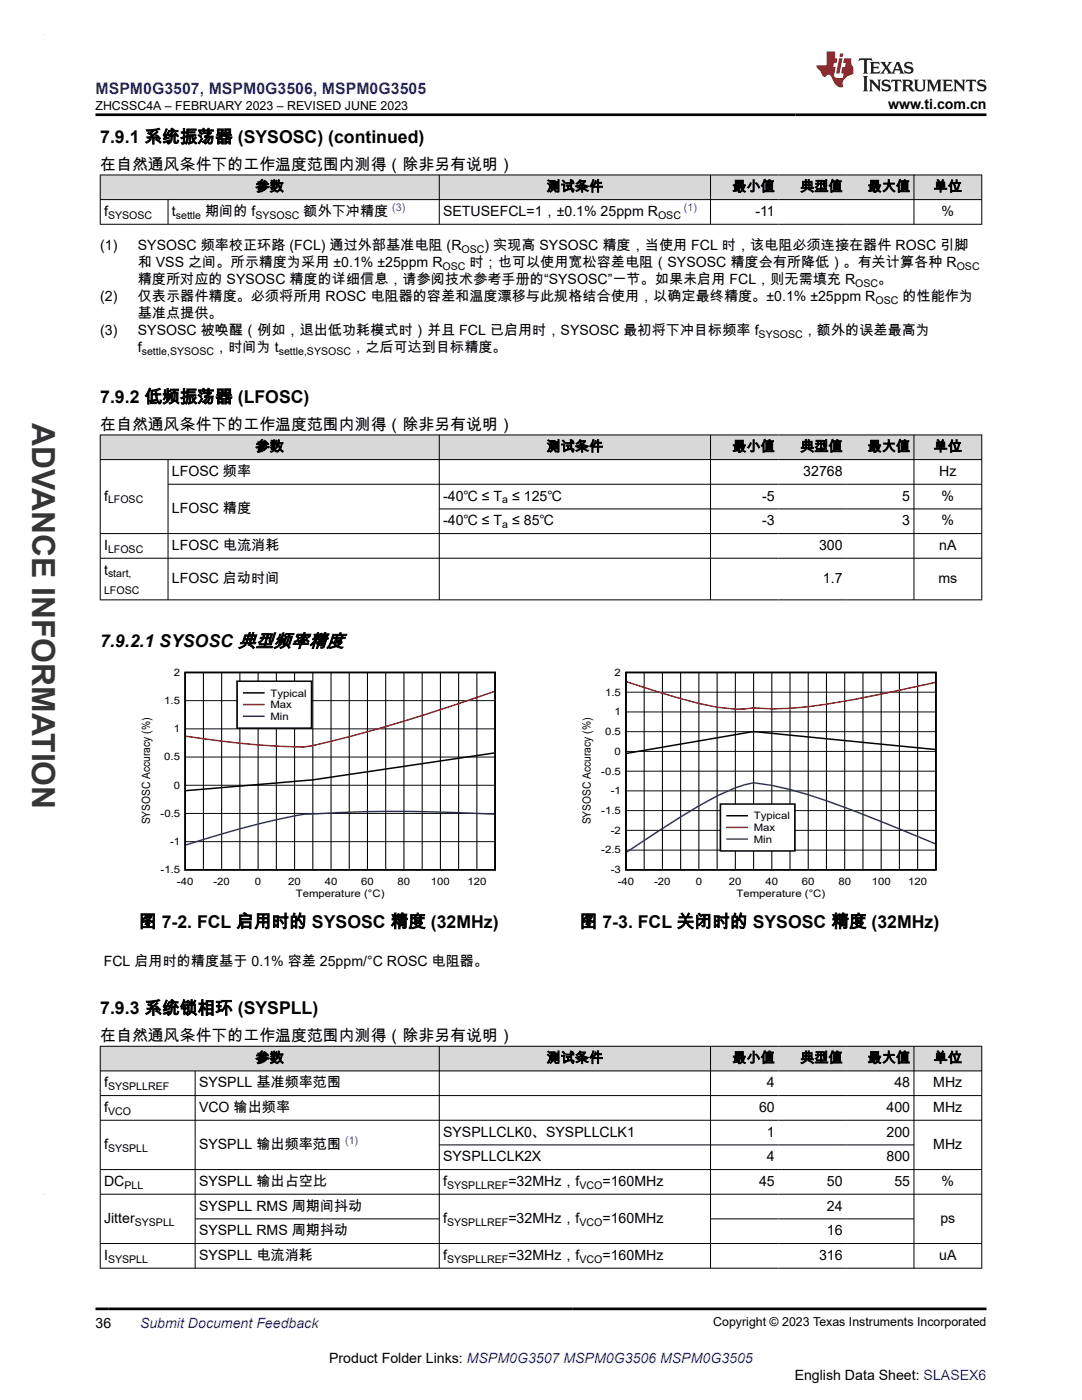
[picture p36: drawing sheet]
<svg xmlns="http://www.w3.org/2000/svg" width="216mm" height="279mm" viewBox="0 0 216 279" stroke-linecap="round" stroke-linejoin="round" font-family="sans-serif">
<defs><g id="words">
<text font-size="6.3" fill="#373435" x="6.4" y="84.5" transform="rotate(90 6.4 84.5)">ADVANCE INFORMATION</text>
<g font-size="3.5">
<text x="20" y="28.5">7.9.1 系统振荡器 (SYSOSC) (continued)</text>
<text x="20" y="80.4">7.9.2 低频振荡器 (LFOSC)</text>
<text x="20" y="129.2">7.9.2.1 SYSOSC 典型频率精度</text>
<text x="27.8" y="185.1">图 7-2. FCL 启用时的 SYSOSC 精度 (32MHz)</text>
<text x="115.7" y="185.1">图 7-3. FCL 关闭时的 SYSOSC 精度 (32MHz)</text>
<text x="20" y="202.4">7.9.3 系统锁相环 (SYSPLL)</text>
</g>
<text font-size="3.2" fill="#00f" x="19.1" y="18.7">MSPM0G3507, MSPM0G3506, MSPM0G3505</text>
<g font-size="3.2">
<text x="20" y="33.9">在自然通风条件下的工作温度范围内测得（除非另有说明）</text>
<text x="20" y="85.7">在自然通风条件下的工作温度范围内测得（除非另有说明）</text>
<text x="20" y="207.8">在自然通风条件下的工作温度范围内测得（除非另有说明）</text>
</g>
<g font-size="2.8">
<text x="177.2" y="21.8">www.ti.com.cn</text>
<text x="51" y="38.2">参数</text>
<text x="109.1" y="38.2">测试条件</text>
<text x="146.1" y="38.2">最小值</text>
<text x="159.7" y="38.2">典型值</text>
<text x="173.1" y="38.2">最大值</text>
<text x="186.3" y="38.2">单位</text>
<text x="20.8" y="43.1">f</text>
<text x="34.3" y="43.1">t</text>
<text x="40.9" y="43.1">期间的 f</text>
<text x="60.6" y="43.1">额外下冲精度</text>
<text x="88.4" y="43.1">SETUSEFCL=1，±0.1% 25ppm R</text>
<text x="150.7" y="43.1">-11</text>
<text x="187.9" y="43.1">%</text>
<text x="20" y="49.9">(1)</text>
<text x="27.5" y="49.9">SYSOSC 频率校正环路 (FCL) 通过外部基准电阻 (R</text>
<text x="27.5" y="53.3">和 VSS 之间。所示精度为采用 ±0.1% ±25ppm R</text>
<text x="93.7" y="53.3">时；也可以使用宽松容差电阻（SYSOSC 精度会有所降低）。有关计算各种 R</text>
<text x="96.7" y="49.9">) 实现高 SYSOSC 精度，当使用 FCL 时，该电阻必须连接在器件 ROSC 引脚</text>
<text x="27.5" y="56.7">精度所对应的 SYSOSC 精度的详细信息，请参阅技术参考手册的“SYSOSC”一节。如果未启用 FCL，则无需填充 R</text>
<text x="175.2" y="56.7">。</text>
<text x="20" y="60.1">(2)</text>
<text x="27.5" y="60.1">仅表示器件精度。必须将所用 ROSC 电阻器的容差和温度漂移与此规格结合使用，以确定最终精度。±0.1% ±25ppm R</text>
<text x="27.5" y="63.5">基准点提供。</text>
<text x="180.1" y="60.1">的性能作为</text>
<text x="20" y="66.8">(3)</text>
<text x="27.5" y="70.2">f</text>
<text x="27.5" y="66.8">SYSOSC 被唤醒（例如，退出低功耗模式时）并且 FCL 已启用时，SYSOSC 最初将下冲目标频率 f</text>
<text x="42.8" y="70.2">，时间为 t</text>
<text x="70.1" y="70.2">，之后可达到目标精度。</text>
<text x="160.2" y="66.8">，额外的误差最高为</text>
<text x="34.3" y="95">LFOSC 频率</text>
<text x="51" y="90.1">参数</text>
<text x="109.1" y="90.1">测试条件</text>
<text x="146.1" y="90.1">最小值</text>
<text x="159.7" y="90.1">典型值</text>
<text x="160.3" y="95">32768</text>
<text x="173.1" y="90.1">最大值</text>
<text x="186.3" y="90.1">单位</text>
<text x="187.4" y="95">Hz</text>
<text x="20.8" y="99.9">f</text>
<text x="88.4" y="99.9">-40℃ ≤ T ≤ 125℃</text>
<text x="152.1" y="99.9">-5</text>
<text x="180" y="99.9">5</text>
<text x="187.9" y="99.9">%</text>
<text x="34.3" y="102.4">LFOSC 精度</text>
<text x="88.4" y="104.8">-40℃ ≤ T ≤ 85℃</text>
<text x="152.1" y="104.8">-3</text>
<text x="180" y="104.8">3</text>
<text x="187.9" y="104.8">%</text>
<text x="20.8" y="109.8">I</text>
<text x="34.3" y="109.8">LFOSC 电流消耗</text>
<text x="163.4" y="109.8">300</text>
<text x="187.4" y="109.8">nA</text>
<text x="20.8" y="114.7">t</text>
<text x="34.3" y="116.4">LFOSC 启动时间</text>
<text x="164.2" y="116.4">1.7</text>
<text x="187.3" y="116.4">ms</text>
<text x="20.7" y="192.7">FCL 启用时的精度基于 0.1% 容差 25ppm/°C ROSC 电阻器。</text>
<text x="51" y="212.1">参数</text>
<text x="109.1" y="212.1">测试条件</text>
<text x="146.1" y="212.1">最小值</text>
<text x="159.7" y="212.1">典型值</text>
<text x="173.1" y="212.1">最大值</text>
<text x="186.3" y="212.1">单位</text>
<text x="20.8" y="217">f</text>
<text x="20.8" y="221.9">f</text>
<text x="39.7" y="217">SYSPLL 基准频率范围</text>
<text x="39.7" y="221.9">VCO 输出频率</text>
<text x="151.5" y="221.9">60</text>
<text x="153" y="217">4</text>
<text x="176.9" y="221.9">400</text>
<text x="178.5" y="217">48</text>
<text x="186.2" y="217">MHz</text>
<text x="186.2" y="221.9">MHz</text>
<text x="88.4" y="226.8">SYSPLLCLK0、SYSPLLCLK1</text>
<text x="153" y="226.8">1</text>
<text x="176.9" y="226.8">200</text>
<text x="20.8" y="229.3">f</text>
<text x="39.7" y="229.3">SYSPLL 输出频率范围</text>
<text x="88.4" y="231.8">SYSPLLCLK2X</text>
<text x="153" y="231.8">4</text>
<text x="176.9" y="231.8">800</text>
<text x="186.2" y="229.3">MHz</text>
<text x="20.8" y="236.7">DC</text>
<text x="39.7" y="236.7">SYSPLL 输出占空比</text>
<text x="88.4" y="236.7">f</text>
<text x="101.4" y="236.7">=32MHz，f</text>
<text x="120.2" y="236.7">=160MHz</text>
<text x="151.5" y="236.7">45</text>
<text x="165" y="236.7">50</text>
<text x="178.5" y="236.7">55</text>
<text x="187.9" y="236.7">%</text>
<text x="20.8" y="244.1">Jitter</text>
<text x="39.7" y="241.6">SYSPLL RMS 周期间抖动</text>
<text x="88.4" y="244.1">f</text>
<text x="101.4" y="244.1">=32MHz，f</text>
<text x="120.2" y="244.1">=160MHz</text>
<text x="165" y="241.6">24</text>
<text x="187.6" y="244.1">ps</text>
<text x="20.8" y="251.4">I</text>
<text x="39.7" y="246.5">SYSPLL RMS 周期抖动</text>
<text x="39.7" y="251.4">SYSPLL 电流消耗</text>
<text x="88.4" y="251.4">f</text>
<text x="101.4" y="251.4">=32MHz，f</text>
<text x="120.2" y="251.4">=160MHz</text>
<text x="163.4" y="251.4">316</text>
<text x="165" y="246.5">16</text>
<text x="187.4" y="251.4">uA</text>
<text x="19.1" y="265">36</text>
<text x="65.7" y="272">Product Folder Links: MSPM0G3507 MSPM0G3506 MSPM0G3505</text>
<text x="158.6" y="275.3">English Data Sheet: SLASEX6</text>
</g>
<text font-size="2.8" fill="#00f" x="27.9" y="265">Submit Document Feedback</text>
<g font-size="2.5">
<text x="19.1" y="21.9">ZHCSSC4A – FEBRUARY 2023 – REVISED JUNE 2023</text>
<text x="142.3" y="264.7">Copyright © 2023 Texas Instruments Incorporated</text>
</g>
<g font-size="2.3">
<text x="29.9" y="164.5" transform="rotate(-90 29.9 164.5)">SYSOSC Accuracy (%)</text>
<text x="117.9" y="164.5" transform="rotate(-90 117.9 164.5)">SYSOSC Accuracy (%)</text>
</g>
<g font-size="2.1">
<text x="21.6" y="43.7">SYSOSC</text>
<text x="35.1" y="43.7">settle</text>
<text x="51" y="43.7">SYSOSC</text>
<text x="131.3" y="43.7">OSC</text>
<text x="88.3" y="53.9">OSC</text>
<text x="92.1" y="50.5">OSC</text>
<text x="190.9" y="53.9">OSC</text>
<text x="170.7" y="57.2">OSC</text>
<text x="174.7" y="60.6">OSC</text>
<text x="28.3" y="70.8">settle,SYSOSC</text>
<text x="55.6" y="70.8">settle,SYSOSC</text>
<text x="151.4" y="67.4">SYSOSC</text>
<text x="21.6" y="100.5">LFOSC</text>
<text x="100.2" y="100.5">a</text>
<text x="100.2" y="105.4">a</text>
<text x="21.6" y="110.3">LFOSC</text>
<text x="20.8" y="118.6">LFOSC</text>
<text x="21.6" y="115.2">start,</text>
<text x="21.6" y="217.6">SYSPLLREF</text>
<text x="21.6" y="222.5">VCO</text>
<text x="21.6" y="229.9">SYSPLL</text>
<text x="24.8" y="237.3">PLL</text>
<text x="89.2" y="237.3">SYSPLLREF</text>
<text x="115.6" y="237.3">VCO</text>
<text x="26.9" y="244.6">SYSPLL</text>
<text x="89.2" y="244.6">SYSPLLREF</text>
<text x="115.6" y="244.6">VCO</text>
<text x="21.6" y="252">SYSPLL</text>
<text x="89.2" y="252">SYSPLLREF</text>
<text x="115.6" y="252">VCO</text>
</g>
<g font-size="2.1" fill="#00f">
<text x="78.3" y="42.2">(3)</text>
<text x="136.5" y="42.2">(1)</text>
<text x="68.9" y="228.4">(1)</text>
</g>
<g font-size="2">
<text x="34.7" y="134.9">2</text>
<text x="122.6" y="134.9">2</text>
<text x="32.8" y="140.5">1.5</text>
<text x="54" y="139">Typical</text>
<text x="54" y="141.3">Max</text>
<text x="54" y="143.7">Min</text>
<text x="120.7" y="138.8">1.5</text>
<text x="122.6" y="142.8">1</text>
<text x="34.7" y="146.1">1</text>
<text x="120.7" y="146.7">0.5</text>
<text x="32.8" y="151.8">0.5</text>
<text x="120" y="154.6">-0.5</text>
<text x="122.6" y="150.6">0</text>
<text x="34.7" y="157.4">0</text>
<text x="121.9" y="158.5">-1</text>
<text x="32" y="163">-0.5</text>
<text x="120" y="162.4">-1.5</text>
<text x="121.9" y="166.4">-2</text>
<text x="150.4" y="163.5">Typical</text>
<text x="150.4" y="165.8">Max</text>
<text x="33.9" y="168.6">-1</text>
<text x="120" y="170.3">-2.5</text>
<text x="150.4" y="168.2">Min</text>
<text x="32" y="174.3">-1.5</text>
<text x="35.3" y="176.6">-40</text>
<text x="42.6" y="176.6">-20</text>
<text x="50.9" y="176.6">0</text>
<text x="57.5" y="176.6">20</text>
<text x="59" y="178.9">Temperature (°C)</text>
<text x="64.8" y="176.6">40</text>
<text x="72.1" y="176.6">60</text>
<text x="79.3" y="176.6">80</text>
<text x="86" y="176.6">100</text>
<text x="93.3" y="176.6">120</text>
<text x="121.9" y="174.3">-3</text>
<text x="123.3" y="176.6">-40</text>
<text x="130.5" y="176.6">-20</text>
<text x="138.8" y="176.6">0</text>
<text x="145.5" y="176.6">20</text>
<text x="147" y="178.9">Temperature (°C)</text>
<text x="152.7" y="176.6">40</text>
<text x="160" y="176.6">60</text>
<text x="167.3" y="176.6">80</text>
<text x="173.9" y="176.6">100</text>
<text x="181.2" y="176.6">120</text>
</g>
</g></defs>
<g fill="#d8d8d8">
<path d="M20 34.9h175.9v4.9h-175.9z" fill-rule="evenodd"/>
<path d="M20.1 35h67.5v4.8h-67.5z" fill-rule="evenodd"/>
<path d="M87.7 35h54v4.8h-54z" fill-rule="evenodd"/>
<path d="M141.8 35h13.5v4.8h-13.5z" fill-rule="evenodd"/>
<path d="M155.3 35h13.5v4.8h-13.5z" fill-rule="evenodd"/>
<path d="M168.8 35h13.5v4.8h-13.5z" fill-rule="evenodd"/>
<path d="M182.4 35h13.4v4.8h-13.4z" fill-rule="evenodd"/>
</g>
<path d="M19.9 34.9h176.1M19.9 39.8h176.1M20 34.9v9.9M33.5 39.8v5M87.7 34.9v9.9M141.8 34.9v9.9M182.4 34.9v9.9M195.9 34.9v9.9M19.9 44.8h176.1" fill="none" stroke="#000" stroke-width=".2"/>
<g fill="#d8d8d8">
<path d="M20 86.8h175.9v4.9h-175.9z" fill-rule="evenodd"/>
<path d="M20.1 86.9h67.5v4.8h-67.5z" fill-rule="evenodd"/>
<path d="M87.7 86.9h54v4.8h-54z" fill-rule="evenodd"/>
<path d="M141.8 86.9h13.5v4.8h-13.5z" fill-rule="evenodd"/>
<path d="M155.3 86.9h13.5v4.8h-13.5z" fill-rule="evenodd"/>
<path d="M168.8 86.9h13.5v4.8h-13.5z" fill-rule="evenodd"/>
<path d="M182.4 86.9h13.4v4.8h-13.4z" fill-rule="evenodd"/>
</g>
<g fill="none" stroke="#000" stroke-width=".2">
<path d="M19.9 86.8h176.1M19.9 91.7h176.1M20 86.7v33.1M33.5 91.7v28.1M33.5 96.6h162.5M87.7 86.7v33.1M141.8 86.7v33.1M182.4 86.7v33.1M195.9 86.7v33.1M19.9 106.5h176.1M19.9 111.4h176.1M19.9 119.7h176.1"/>
<path d="M87.7 101.6h108.3M37 139.8h61.8M40.6 134.2v39.4M44.2 134.2v39.4M47.9 134.2v39.4M51.5 134.2v39.4M55.1 134.2v39.4M58.8 134.2v39.4M62.4 134.2v39.4M66.1 134.2v39.4M69.7 134.2v39.4M73.3 134.2v39.4"/>
<path d="M77 134.2v39.4M80.6 134.2v39.4M84.2 134.2v39.4M87.9 134.2v39.4M91.5 134.2v39.4M95.2 134.2v39.4M37 156.7h61.8M37 151.1h61.8M37 145.5h61.8M37 168h61.8M37 162.3h61.8"/>
</g>
<path d="M37 134.2h61.8v39.4h-61.8zM98.6 150.3l-25.3 3.7a243.8 243.8 0 0 1-25.4 2.9l-10.8 .9" fill="none" stroke="#000" stroke-width=".31"/>
<path d="M98.6 138l-3.4 1.2a337.8 337.8 0 0 1-32.8 9.6l-1.8 .3a161.3 161.3 0 0 1-23.5-2.2" fill="none" stroke="#f00" stroke-width=".31"/>
<path d="M98.6 162.5l-3.4-.2a310.4 310.4 0 0 0-34.6 .2 173.8 173.8 0 0 0-23.5 6.1" fill="none" stroke="#156" stroke-width=".31"/>
<path d="M47.3 136h14.9v9.3h-14.9z" fill-rule="evenodd" fill="#fff"/>
<path d="M47.3 136h14.9v9.3h-14.9zM48.6 138.3h4M124.9 134.2h61.8v39.4h-61.8zM186.6 149.6l-36.2-3.6-25.3 4.4" fill="none" stroke="#000" stroke-width=".31"/>
<path d="M125.1 136.1l3.4 1.1a117.8 117.8 0 0 0 14.6 3.9l3.6 .4 3.7-.2a64 64 0 0 0 18.2-1.4l7.2-1.4 10.8-2.3M48.6 140.6h4" fill="none" stroke="#f00" stroke-width=".31"/>
<path d="M48.6 142.9h4M186.6 168.4l-3.5-1.5a244.3 244.3 0 0 0-25.5-9.3l-3.6-.9-3.6-.5-1.9 .4a52.2 52.2 0 0 0-12.7 6.4l-10.7 7" fill="none" stroke="#156" stroke-width=".31"/>
<g fill="none" stroke="#000" stroke-width=".2">
<path d="M124.9 138.1h61.9M128.5 134.2v39.4M132.2 134.2v39.4M135.8 134.2v39.4M139.5 134.2v39.4M143.1 134.2v39.4M146.7 134.2v39.4M150.4 134.2v39.4M154 134.2v39.4M157.6 134.2v39.4M161.3 134.2v39.4M164.9 134.2v39.4"/>
<path d="M168.6 134.2v39.4M172.2 134.2v39.4M175.8 134.2v39.4M179.5 134.2v39.4M183.1 134.2v39.4M124.9 157.8h61.9M124.9 153.9h61.9M124.9 150h61.9M124.9 146h61.9M124.9 142.1h61.9M124.9 169.7h61.9M124.9 165.7h61.9"/>
<path d="M124.9 161.8h61.9"/>
</g>
<path d="M143.7 160.5h14.9v9.3h-14.9z" fill-rule="evenodd" fill="#fff"/>
<path d="M143.7 160.5h14.9v9.3h-14.9zM145.1 162.8h4" fill="none" stroke="#000" stroke-width=".31"/>
<path d="M145.1 165.1h4" fill="none" stroke="#f00" stroke-width=".31"/>
<path d="M145.1 167.5h4" fill="none" stroke="#156" stroke-width=".31"/>
<g fill="#d8d8d8">
<path d="M20 208.8h175.9v4.9h-175.9z" fill-rule="evenodd"/>
<path d="M20.1 208.9h67.5v4.8h-67.5z" fill-rule="evenodd"/>
<path d="M87.7 208.9h54v4.8h-54z" fill-rule="evenodd"/>
<path d="M141.8 208.9h13.5v4.8h-13.5z" fill-rule="evenodd"/>
<path d="M155.3 208.9h13.5v4.8h-13.5z" fill-rule="evenodd"/>
<path d="M168.8 208.9h13.5v4.8h-13.5z" fill-rule="evenodd"/>
<path d="M182.4 208.9h13.4v4.8h-13.4z" fill-rule="evenodd"/>
</g>
<g fill="none" stroke="#000" stroke-width=".2">
<path d="M19.9 208.8h176.1M19.9 213.7h176.1M19.9 218.6h176.1M20 208.7v44.5M38.9 213.7v39.5M87.7 208.7v44.5M141.8 208.7v44.5M182.4 208.7v44.5M195.9 208.7v44.5M19.9 223.6h176.1M19.9 233.4h176.1M19.9 238.3h176.1"/>
<path d="M87.7 228.5h94.7M19.9 248.2h176.1M19.9 253.1h176.1M38.9 243.3h48.8M141.8 243.3h40.6"/>
</g>
<path d="M171.5 11.6l-.2 .6 .5-.2h.6v.1v2.2l-.2 .4h1l-.2-.4v-2.2v-.1h.5l.6 .2-.2-.6zM173.6 12.4l.2 .3v1.6l-.2 .4h1.9l.1-.6a1.08 1.08 0 0 1-1.3 .2v-.7h.6l.4 .2v-.7l-.4 .2h-.6v-.5l.2-.2a1 1 0 0 1 1 .3l-.1-.5zM175.7 12.4l.9 1.1-1 1.2h.9l-.2-.2 .5-.8 .4 .8-.2 .2h1.6l-.2-.2 .2-.5h.9l.1 .5-.1 .2h.9l-.2-.4-.8-1.9h-.5l-.9 2.1-.9-1.1 .9-1h-.8l.2 .2-.4 .6-.4-.6 .2-.2zM179 12.8l.4 1h-.7zM180.7 12.5a.65 .65 0 0 0-.2 .7 .65 .65 0 0 0 .6 .5l.6 .1 .1 .3a.79 .79 0 0 1-.7 .4 .79 .79 0 0 1-.7-.5l.1 .7 .2-.1a.93 .93 0 0 0 1.1 0 .93 .93 0 0 0 .4-.9 1.46 1.46 0 0 0-1.2-.6l-.1-.3a1.09 1.09 0 0 1 1.2 .2l-.2-.6-.1 .1-.5-.2zM172.2 15.2l.2 .4v2.2l-.2 .4h1l-.2-.4v-2.2l.2-.4zM173.4 15.9l.2 .4v1.5l-.2 .4h.8l-.3-.4 .1-1.3 1.6 1.8v-2l.2-.4h-.7l.1 .2 .1 1.1-1.2-1.3zM176.2 16a.65 .65 0 0 0-.2 .8 .65 .65 0 0 0 .6 .4l.6 .2 .1 .2a.79 .79 0 0 1-.7 .4 .79 .79 0 0 1-.7-.5l.1 .7 .2-.1a.93 .93 0 0 0 1.1 .1 .93 .93 0 0 0 .4-1 1.46 1.46 0 0 0-1.2-.5l-.1-.4a1.09 1.09 0 0 1 1.2 .2l-.1-.6-.2 .1-.5-.1zM177.9 15.9l-.1 .6a.63 .63 0 0 1 .8-.3v1.6l-.3 .4h1l-.2-.4v-1.6a.66 .66 0 0 1 .8 .3l-.1-.6zM180 15.9l.2 .4v1.5l-.2 .4h1l-.2-.2-.1-.7h.5l.1 .2a.79 .79 0 0 0 1.2 .6l-1-.9a.61 .61 0 0 0 .6-.6 .61 .61 0 0 0-.5-.7zM180.8 16.2h.1a.47 .47 0 0 1 .5 .1 .47 .47 0 0 1 .1 .5l-.1 .1-.7 .1zM182.3 15.9l.2 .2a2.27 2.27 0 0 0 .4 2 1.04 1.04 0 0 0 1.7-.7v-1.3l.2-.2h-.8l.2 .4v1.1a.6 .6 0 0 1-.6 .6 .6 .6 0 0 1-.6-.6v-1.1l.3-.4zM184.9 15.9l.2 .4v1.5l-.2 .4h.8l-.3-.4v-1.4l.9 1.9 .9-1.9v1.4l-.3 .4h1l-.2-.4v-1.5l.2-.4h-.8l-.7 1.5-.6-1.5zM188.1 15.9l.2 .4v1.5l-.2 .4h1.9l.1-.6a1.09 1.09 0 0 1-1.3 .2v-.7h.6l.4 .2v-.6l-.4 .2h-.6v-.6l.2-.1a1.01 1.01 0 0 1 1 .3l-.1-.6zM190.2 15.9l.3 .4v1.5l-.3 .4h.8l-.2-.4v-1.3l1.6 1.8v-2l.2-.4h-.7l.2 .2v1.1l-1.2-1.3zM192.8 15.9l-.1 .6a.63 .63 0 0 1 .8-.3v1.6l-.3 .4h1l-.2-.4v-1.6a.66 .66 0 0 1 .8 .3l-.1-.6zM195.2 16a.65 .65 0 0 0-.2 .8 .65 .65 0 0 0 .6 .4l.6 .2 .2 .2a.79 .79 0 0 1-.7 .4 .79 .79 0 0 1-.7-.5l.1 .7 .2-.1a.93 .93 0 0 0 1 .1 .93 .93 0 0 0 .5-1 1.46 1.46 0 0 0-1.3-.5v-.4a1.09 1.09 0 0 1 1.2 .2l-.2-.6-.2 .1-.5-.1z" fill="#231f20"/>
<path d="M164.9 10.3v2.7h-2l.1 .4 .8 1a.95 .95 0 0 0 1 .9 .59 .59 0 0 1 .5-.4 .59 .59 0 0 1 .5 .3l.4 .8a1.59 1.59 0 0 0 2.1 1.4 1.61 1.61 0 0 1 1-2.3l1-.3-.1-1.5a1.59 1.59 0 0 1-.3-1.7h-1.5l-.2 .9h.6l-.2 .9h-.5l-.2 .9v.3l.4 .1-.1 .9h-.7a.73 .73 0 0 1-1-.7l.3-1.5h-.5l.1-.9h.5l.2-.9h-.5v-1.3zM167.4 11.6l-.6 3.1h.7l.6-3.1zM167.6 10.7l-.1 .6h.7l.1-.6z" fill="#ed1c24"/>
<path d="M19.1 22.9h177.8M19.1 261.2h177.8" fill="none" stroke="#000" stroke-width=".53"/>
<path d="M8.7 6.9h.1" fill="none" stroke="#373435" stroke-width=".2"/>
<use href="#words"/>
</svg>
